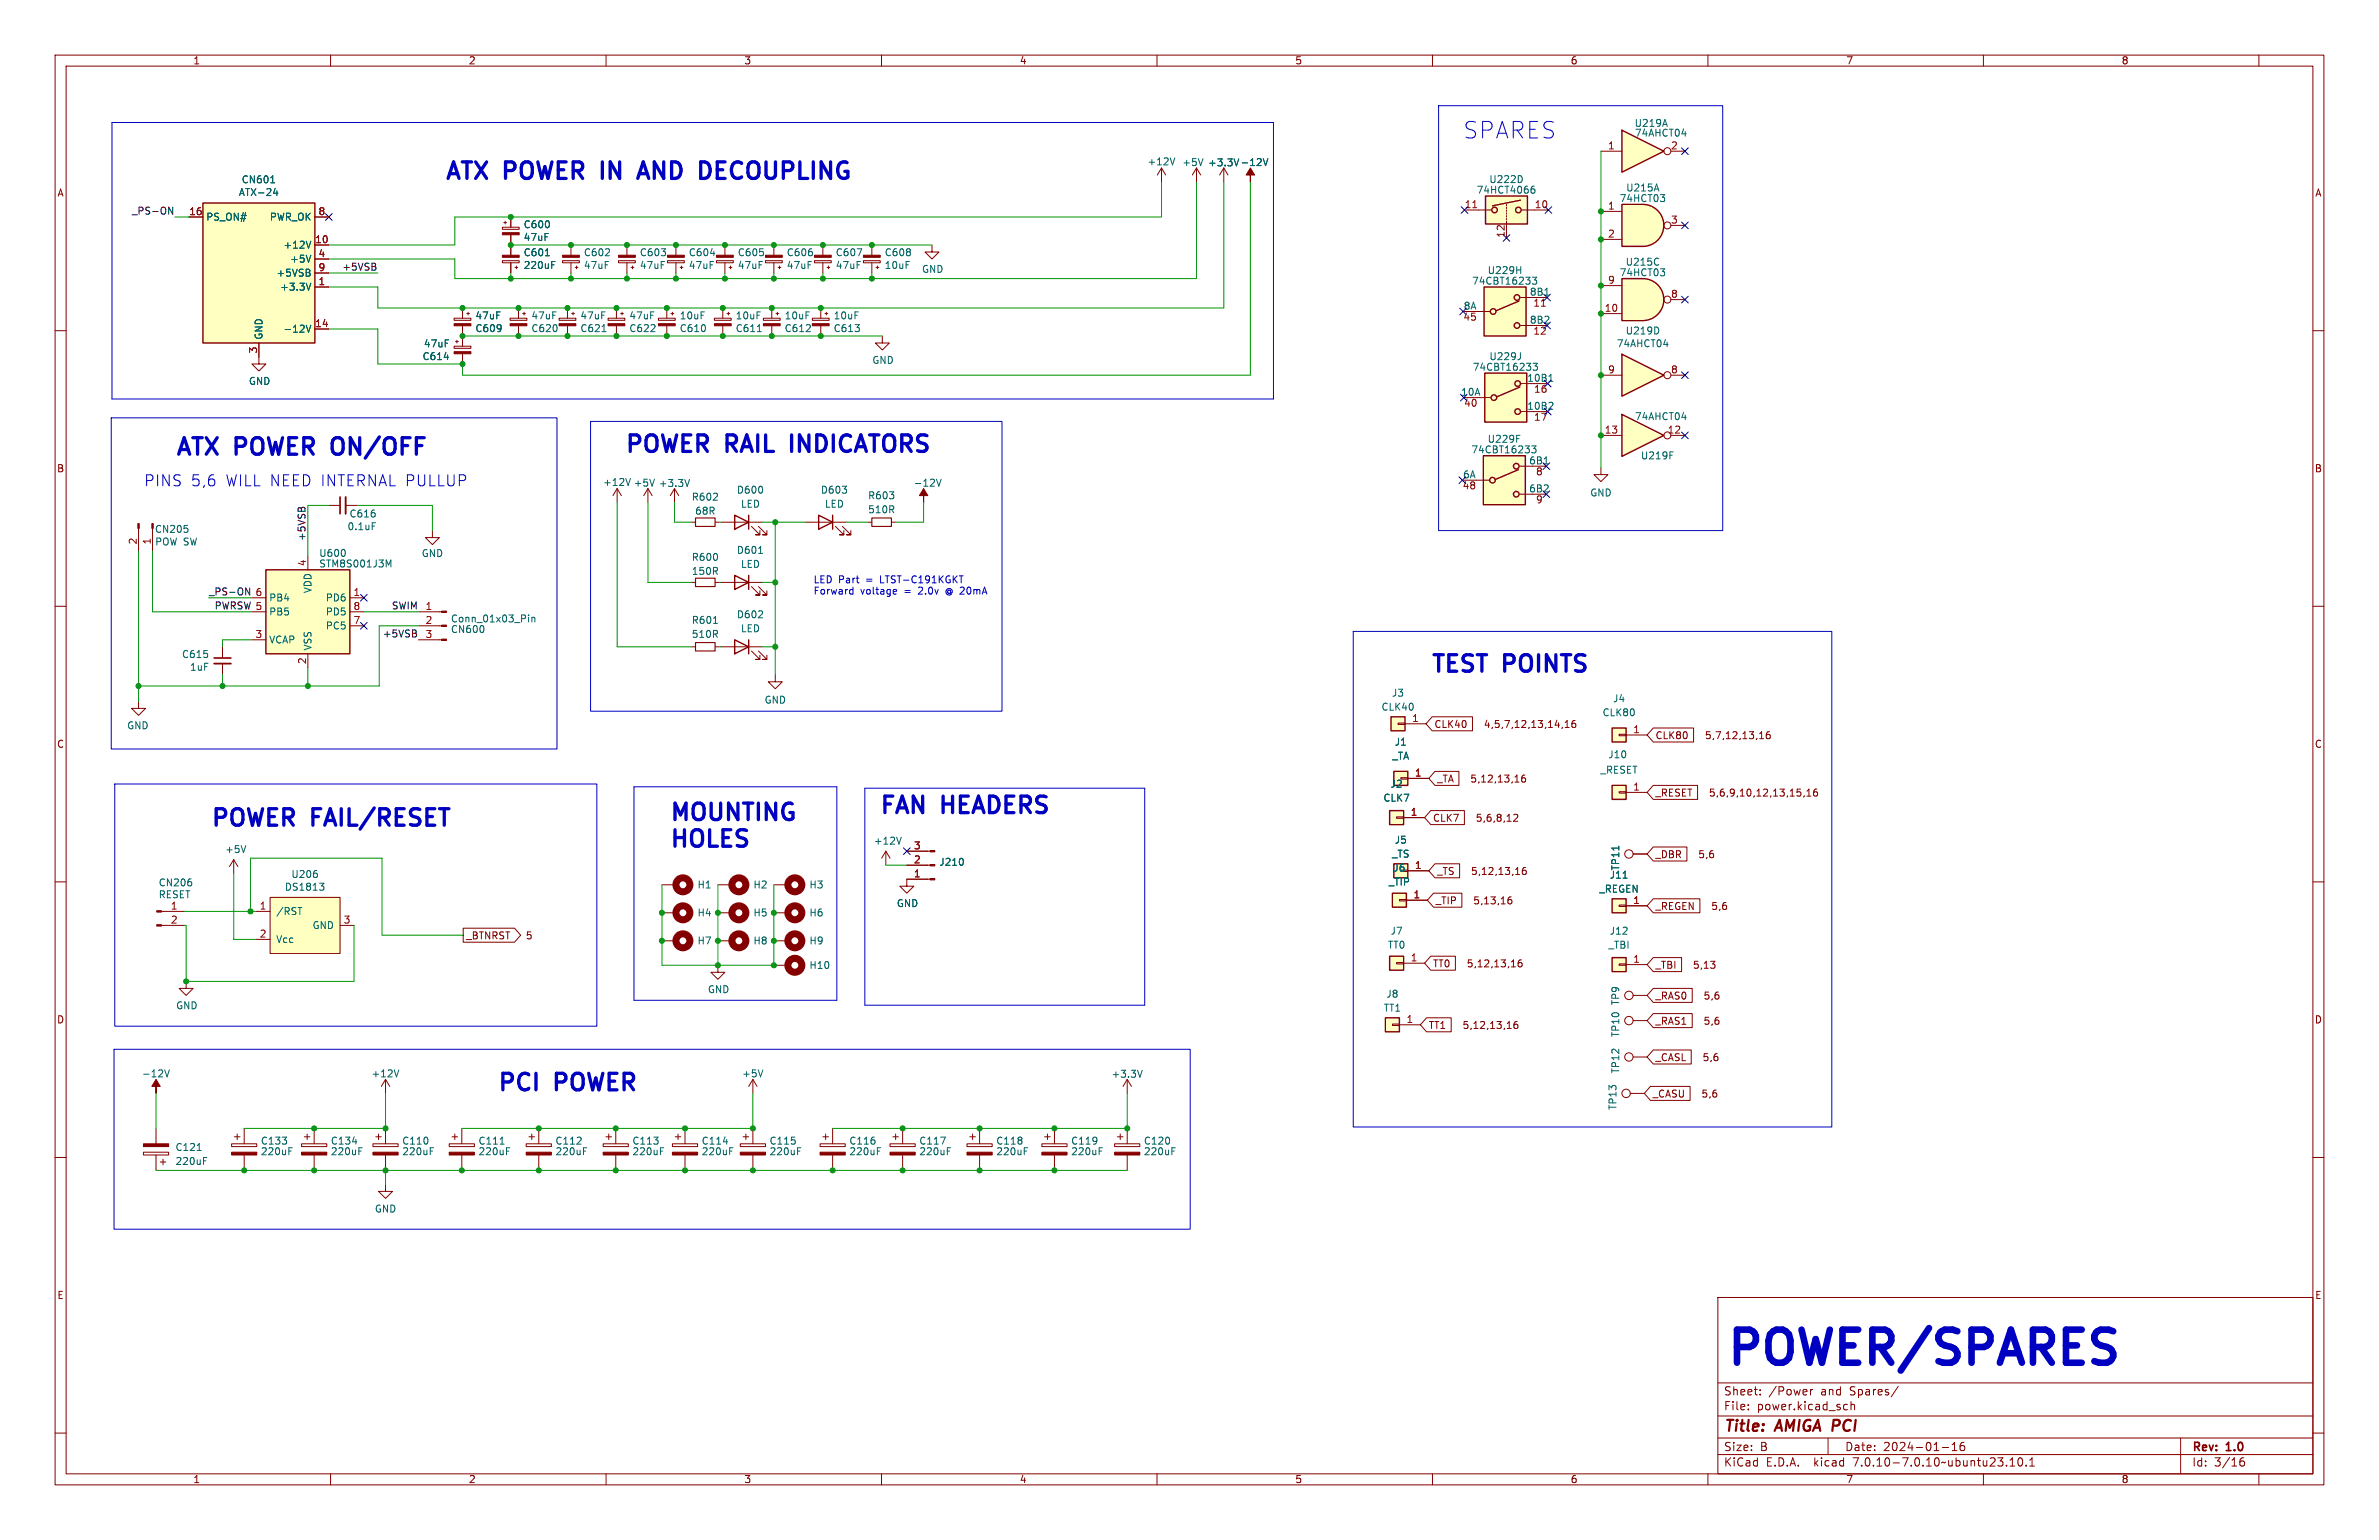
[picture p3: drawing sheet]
<svg xmlns="http://www.w3.org/2000/svg" width="432mm" height="279mm" viewBox="0 0 432 279" stroke-linecap="round" stroke-linejoin="round" font-family="sans-serif">
<defs><g id="words">
<text font-size="8.4" fill="#0000c2" x="313.1" y="248">POWER/SPARES</text>
<g font-size="4.2" fill="#0000c2">
<text x="265.4" y="25.4">SPARES</text>
<text x="80.6" y="32.8">ATX POWER</text>
<text x="110.6" y="32.8">IN</text>
<text x="118.7" y="32.8">AND</text>
<text x="130.9" y="32.8">DECOUPLING</text>
<text x="31.7" y="82.8">ATX POWER</text>
<text x="61.7" y="82.8">ON/OFF</text>
<text x="113.3" y="82.3">POWER</text>
<text x="132.1" y="82.3">RAIL</text>
<text x="145" y="82.3">INDICATORS</text>
<text x="259.6" y="122.2">TEST</text>
<text x="273.2" y="122.2">POINTS</text>
<text x="121.4" y="149.1">MOUNTING</text>
<text x="159.5" y="147.8">FAN</text>
<text x="171.3" y="147.8">HEADERS</text>
<text x="37.7" y="150.1">POWER</text>
<text x="56.5" y="150.1">FAIL/RESET</text>
<text x="121.4" y="153.9">HOLES</text>
<text x="90.2" y="198.1">PCI</text>
<text x="101.1" y="198.1">POWER</text>
</g>
<g font-size="2.8" fill="#0000c2">
<text x="26" y="88.4">PINS</text>
<text x="34.6" y="88.4">5,6</text>
<text x="40.9" y="88.4">WILL NEED INTERNAL PULLUP</text>
</g>
<g font-size="2.8" fill="#840000">
<text x="312.8" y="260.3">Title:</text>
<text x="322.5" y="260.3">AMIGA PCI</text>
</g>
<g font-size="2.1" fill="#840000">
<text x="312.8" y="256.1">File:</text>
<text x="312.8" y="253.4">Sheet:</text>
<text x="318.9" y="256.1">power.kicad_sch</text>
<text x="321" y="253.4">/Power</text>
<text x="330.5" y="253.4">and</text>
<text x="335.9" y="253.4">Spares/</text>
<text x="312.8" y="263.5">Size:</text>
<text x="319.5" y="263.5">B</text>
<text x="334.8" y="263.5">Date:</text>
<text x="341.8" y="263.5">2024-01-16</text>
<text x="397.8" y="263.7">Rev:</text>
<text x="404.2" y="263.7">1.0</text>
<text x="312.8" y="266.3">KiCad</text>
<text x="320.5" y="266.3">E.D.A.</text>
<text x="329.4" y="266.3">kicad</text>
<text x="336.6" y="266.3">7.0.10-7.0.10~ubuntu23.10.1</text>
<text x="397.8" y="266.3">Id:</text>
<text x="401.9" y="266.3">3/16</text>
</g>
<g font-size="1.8" fill="#840000">
<text x="35" y="11.9">1</text>
<text x="85" y="11.9">2</text>
<text x="135" y="11.9">3</text>
<text x="185" y="11.9">4</text>
<text x="235" y="11.9">5</text>
<text x="285" y="11.9">6</text>
<text x="335" y="11.9">7</text>
<text x="385" y="11.9">8</text>
<text x="10.3" y="35.9">A</text>
<text x="420.1" y="35.9">A</text>
<text x="10.3" y="85.9">B</text>
<text x="420.1" y="85.9">B</text>
<text x="10.3" y="135.9">C</text>
<text x="260.3" y="132.3">CLK40</text>
<text x="269.2" y="132.3">4,5,7,12,13,14,16</text>
<text x="300.4" y="134.3">CLK80</text>
<text x="309.4" y="134.3">5,7,12,13,16</text>
<text x="420.1" y="135.9">C</text>
<text x="260.8" y="142.2">_TA</text>
<text x="266.8" y="142.2">5,12,13,16</text>
<text x="260" y="149.3">CLK7</text>
<text x="267.8" y="149.3">5,6,8,12</text>
<text x="300.4" y="144.7">_RESET</text>
<text x="310.1" y="144.7">5,6,9,10,12,13,15,16</text>
<text x="300.4" y="155.9">_DBR</text>
<text x="308.2" y="155.9">5,6</text>
<text x="260.8" y="158.9">_TS</text>
<text x="266.9" y="158.9">5,12,13,16</text>
<text x="260.5" y="164.3">_TIP</text>
<text x="267.3" y="164.3">5,13,16</text>
<text x="300.4" y="165.3">_REGEN</text>
<text x="310.5" y="165.3">5,6</text>
<text x="84.6" y="170.6">_BTNRST</text>
<text x="95.3" y="170.6">5</text>
<text x="260" y="175.7">TT0</text>
<text x="266.1" y="175.7">5,12,13,16</text>
<text x="300.4" y="176">_TBI</text>
<text x="307.2" y="176">5,13</text>
<text x="10.3" y="185.9">D</text>
<text x="300.4" y="181.5">_RAS0</text>
<text x="309.1" y="181.5">5,6</text>
<text x="420.1" y="185.9">D</text>
<text x="259.2" y="186.9">TT1</text>
<text x="265.4" y="186.9">5,12,13,16</text>
<text x="300.4" y="186.1">_RAS1</text>
<text x="309.1" y="186.1">5,6</text>
<text x="300.4" y="192.7">_CASL</text>
<text x="308.9" y="192.7">5,6</text>
<text x="299.9" y="199.3">_CASU</text>
<text x="308.7" y="199.3">5,6</text>
<text x="10.3" y="235.9">E</text>
<text x="420.1" y="235.9">E</text>
<text x="35" y="269.3">1</text>
<text x="85" y="269.3">2</text>
<text x="135" y="269.3">3</text>
<text x="185" y="269.3">4</text>
<text x="235" y="269.3">5</text>
<text x="285" y="269.3">6</text>
<text x="335" y="269.3">7</text>
<text x="385" y="269.3">8</text>
</g>
<g font-size="1.8" fill="#006464">
<text x="296.6" y="23.2">U219A</text>
<text x="296.6" y="25">74AHCT04</text>
<text x="43.3" y="35.8">ATX-24</text>
<text x="43.8" y="33.5">CN601</text>
<text x="208.2" y="30.2">+12V</text>
<text x="214.5" y="30.3">+5V</text>
<text x="219.2" y="30.4">+3.3V -12V</text>
<text x="267.9" y="35.3">74HCT4066</text>
<text x="270.2" y="33.4">U222D</text>
<text x="295.1" y="34.9">U215A</text>
<text x="37.3" y="40.2">PS_ON#</text>
<text x="48.9" y="40.2">PWR_OK</text>
<text x="95" y="41.6">C600</text>
<text x="293.9" y="36.9">74HCT03</text>
<text x="51.4" y="45.3">+12V</text>
<text x="52.6" y="47.9">+5V</text>
<text x="95" y="46.7">C601</text>
<text x="95" y="43.9">47uF</text>
<text x="105.9" y="46.7">C602</text>
<text x="116" y="46.7">C603</text>
<text x="124.9" y="46.7">C604</text>
<text x="133.8" y="46.7">C605</text>
<text x="142.7" y="46.7">C606</text>
<text x="151.6" y="46.7">C607</text>
<text x="160.5" y="46.7">C608</text>
<text x="50.1" y="50.4">+5VSB</text>
<text x="50.8" y="52.9">+3.3V</text>
<text x="95" y="49">220uF</text>
<text x="105.9" y="49">47uF</text>
<text x="116" y="49">47uF</text>
<text x="124.9" y="49">47uF</text>
<text x="133.8" y="49">47uF</text>
<text x="142.7" y="49">47uF</text>
<text x="151.6" y="49">47uF</text>
<text x="160.5" y="49">10uF</text>
<text x="167.3" y="49.7">GND</text>
<text x="267.1" y="51.8">74CBT16233</text>
<text x="269.9" y="49.9">U229H</text>
<text x="277.6" y="53.7">8B1</text>
<text x="293.9" y="50.3">74HCT03</text>
<text x="295" y="48.4">U215C</text>
<text x="86.2" y="58.1">47uF</text>
<text x="96.4" y="58.1">47uF</text>
<text x="105.2" y="58.1">47uF</text>
<text x="114.1" y="58.1">47uF</text>
<text x="123.3" y="58.1">10uF</text>
<text x="133.4" y="58.1">10uF</text>
<text x="142.3" y="58.1">10uF</text>
<text x="151.2" y="58.1">10uF</text>
<text x="265.6" y="56.3">8A</text>
<text x="277.6" y="58.8">8B2</text>
<text x="47.9" y="61.7" transform="rotate(-90 47.9 61.7)">GND</text>
<text x="51.4" y="60.6">-12V</text>
<text x="76.6" y="65.5">C614</text>
<text x="76.8" y="63.2">47uF</text>
<text x="86.2" y="60.5">C609</text>
<text x="96.4" y="60.5">C620</text>
<text x="105.2" y="60.5">C621</text>
<text x="114.1" y="60.5">C622</text>
<text x="123.3" y="60.5">C610</text>
<text x="133.4" y="60.5">C611</text>
<text x="142.3" y="60.5">C612</text>
<text x="151.2" y="60.5">C613</text>
<text x="270.2" y="65.5">U229J</text>
<text x="293.3" y="63.2">74AHCT04</text>
<text x="295" y="60.9">U219D</text>
<text x="45.1" y="70">GND</text>
<text x="158.2" y="66.2">GND</text>
<text x="265.1" y="71.9">10A</text>
<text x="267.2" y="67.5">74CBT16233</text>
<text x="277.1" y="69.3">10B1</text>
<text x="277.1" y="74.4">10B2</text>
<text x="296.6" y="76.4">74AHCT04</text>
<text x="267" y="82.5">74CBT16233</text>
<text x="269.9" y="80.5">U229F</text>
<text x="297.7" y="83.5">U219F</text>
<text x="109.4" y="88.4">+12V</text>
<text x="114.9" y="88.5">+5V</text>
<text x="119.5" y="88.5">+3.3V</text>
<text x="133.7" y="89.8">D600</text>
<text x="148.9" y="89.8">D603</text>
<text x="165.8" y="88.5">-12V</text>
<text x="265.5" y="86.9">6A</text>
<text x="277.5" y="84.3">6B1</text>
<text x="277.5" y="89.4">6B2</text>
<text x="63.3" y="94.1">C616</text>
<text x="125.5" y="91">R602</text>
<text x="126.1" y="93.6">68R</text>
<text x="134.4" y="92.3">LED</text>
<text x="149.6" y="92.3">LED</text>
<text x="157.5" y="90.8">R603</text>
<text x="157.5" y="93.3">510R</text>
<text x="288.5" y="90.3">GND</text>
<text x="28" y="96.9">CN205</text>
<text x="28.1" y="99.2">POW SW</text>
<text x="57.8" y="101.2">U600</text>
<text x="63" y="96.4">0.1uF</text>
<text x="76.4" y="101.3">GND</text>
<text x="125.5" y="102">R600</text>
<text x="133.7" y="100.7">D601</text>
<text x="56.7" y="107.7" transform="rotate(-90 56.7 107.7)">VDD</text>
<text x="57.8" y="103.2">STM8S001J3M</text>
<text x="125.5" y="104.5">150R</text>
<text x="134.4" y="103.2">LED</text>
<text x="48.8" y="111.9">PB5</text>
<text x="48.8" y="109.3">PB4</text>
<text x="59" y="109.3">PD6</text>
<text x="59" y="111.9">PD5</text>
<text x="81.7" y="113.1">Conn_01x03_Pin</text>
<text x="125.5" y="113.4">R601</text>
<text x="133.7" y="112.4">D602</text>
<text x="32.9" y="119.6">C615</text>
<text x="48.8" y="116.9">VCAP</text>
<text x="56.7" y="118.1" transform="rotate(-90 56.7 118.1)">VSS</text>
<text x="59" y="114.4">PC5</text>
<text x="81.7" y="115">CN600</text>
<text x="125.5" y="115.9">510R</text>
<text x="134.4" y="114.9">LED</text>
<text x="34.4" y="121.9">1uF</text>
<text x="138.7" y="127.9">GND</text>
<text x="250.7" y="129.1">CLK40</text>
<text x="252.6" y="126.6">J3</text>
<text x="290.8" y="130.1">CLK80</text>
<text x="292.7" y="127.6">J4</text>
<text x="23" y="132.5">GND</text>
<text x="253.1" y="135.5">J1</text>
<text x="291.8" y="137.8">J10</text>
<text x="252.3" y="143.1">J2</text>
<text x="252.6" y="138">_TA</text>
<text x="290.4" y="140.6">_RESET</text>
<text x="251" y="145.6">CLK7</text>
<text x="40.8" y="155">+5V</text>
<text x="158.5" y="153.4">+12V</text>
<text x="252.6" y="155.8">_TS</text>
<text x="253.1" y="153.3">J5</text>
<text x="28.7" y="161">CN206</text>
<text x="51.6" y="161.8">DS1813</text>
<text x="52.8" y="159.5">U206</text>
<text x="126.5" y="161.4">H1</text>
<text x="136.7" y="161.4">H2</text>
<text x="146.8" y="161.4">H3</text>
<text x="170.4" y="157.3">J210</text>
<text x="252" y="160.9">_TIP</text>
<text x="252.8" y="158.3">J6</text>
<text x="292.1" y="159.6">J11</text>
<text x="294.1" y="158" transform="rotate(-90 294.1 158)">TP11</text>
<text x="28.7" y="163.2">RESET</text>
<text x="50" y="166.2">/RST</text>
<text x="126.5" y="166.5">H4</text>
<text x="136.7" y="166.5">H5</text>
<text x="146.8" y="166.5">H6</text>
<text x="162.7" y="164.8">GND</text>
<text x="290.2" y="162.2">_REGEN</text>
<text x="50" y="171.3">Vcc</text>
<text x="56.6" y="168.8">GND</text>
<text x="126.5" y="171.6">H7</text>
<text x="136.7" y="171.6">H8</text>
<text x="146.8" y="171.6">H9</text>
<text x="251.8" y="172.3">TT0</text>
<text x="252.3" y="169.8">J7</text>
<text x="291.9" y="172.3">_TBI</text>
<text x="292.1" y="169.8">J12</text>
<text x="146.8" y="176">H10</text>
<text x="31.9" y="183.3">GND</text>
<text x="128.4" y="180.4">GND</text>
<text x="251.1" y="183.7">TT1</text>
<text x="251.5" y="181.2">J8</text>
<text x="294.1" y="182.5" transform="rotate(-90 294.1 182.5)">TP9</text>
<text x="294.1" y="188.3" transform="rotate(-90 294.1 188.3)">TP10</text>
<text x="25.7" y="195.7">-12V</text>
<text x="67.3" y="195.7">+12V</text>
<text x="134.6" y="195.7">+5V</text>
<text x="201.7" y="195.7">+3.3V</text>
<text x="294.1" y="194.9" transform="rotate(-90 294.1 194.9)">TP12</text>
<text x="293.6" y="201.5" transform="rotate(-90 293.6 201.5)">TP13</text>
<text x="31.8" y="209">C121</text>
<text x="47.3" y="207.9">C133</text>
<text x="47.3" y="209.8">220uF</text>
<text x="60" y="207.9">C134</text>
<text x="60" y="209.8">220uF</text>
<text x="72.9" y="207.9">C110</text>
<text x="72.9" y="209.8">220uF</text>
<text x="86.8" y="207.9">C111</text>
<text x="86.8" y="209.8">220uF</text>
<text x="100.7" y="207.9">C112</text>
<text x="100.7" y="209.8">220uF</text>
<text x="114.7" y="207.9">C113</text>
<text x="114.7" y="209.8">220uF</text>
<text x="127.3" y="207.9">C114</text>
<text x="127.3" y="209.8">220uF</text>
<text x="139.6" y="207.9">C115</text>
<text x="139.6" y="209.8">220uF</text>
<text x="154.1" y="207.9">C116</text>
<text x="154.1" y="209.8">220uF</text>
<text x="166.8" y="207.9">C117</text>
<text x="166.8" y="209.8">220uF</text>
<text x="180.7" y="207.9">C118</text>
<text x="180.7" y="209.8">220uF</text>
<text x="194.3" y="207.9">C119</text>
<text x="194.3" y="209.8">220uF</text>
<text x="207.5" y="207.9">C120</text>
<text x="207.5" y="209.8">220uF</text>
<text x="31.8" y="211.6">220uF</text>
<text x="67.9" y="220.2">GND</text>
</g>
<g font-size="1.8" fill="#a90000">
<text x="291.8" y="27.2">1</text>
<text x="303.2" y="27.2">2</text>
<text x="34.2" y="39.1">16</text>
<text x="57.7" y="39.1">8</text>
<text x="265.8" y="37.8">11</text>
<text x="278.5" y="37.8">10</text>
<text x="291.8" y="38.1">1</text>
<text x="303.2" y="40.6">3</text>
<text x="57.1" y="44.2">10</text>
<text x="57.7" y="46.7">4</text>
<text x="273.2" y="43.2" transform="rotate(-90 273.2 43.2)">12</text>
<text x="291.8" y="43.2">2</text>
<text x="57.7" y="51.8">1</text>
<text x="57.7" y="49.3">9</text>
<text x="291.8" y="51.6">9</text>
<text x="57.1" y="59.4">14</text>
<text x="265.5" y="58.5">45</text>
<text x="278.2" y="56">11</text>
<text x="291.2" y="56.6">10</text>
<text x="303.2" y="54.1">8</text>
<text x="46.7" y="64.2" transform="rotate(-90 46.7 64.2)">3</text>
<text x="278.2" y="61">12</text>
<text x="278.3" y="71.6">16</text>
<text x="291.8" y="67.8">9</text>
<text x="303.2" y="67.8">8</text>
<text x="265.6" y="74.1">40</text>
<text x="278.3" y="76.7">17</text>
<text x="291.2" y="78.7">13</text>
<text x="302.6" y="78.7">12</text>
<text x="265.4" y="89.1">48</text>
<text x="278.7" y="86.6">8</text>
<text x="278.7" y="91.6">9</text>
<text x="24.9" y="98.9" transform="rotate(-90 24.9 98.9)">2</text>
<text x="27.4" y="98.9" transform="rotate(-90 27.4 98.9)">1</text>
<text x="55.6" y="102.8" transform="rotate(-90 55.6 102.8)">4</text>
<text x="46.3" y="108.2">6</text>
<text x="64.1" y="108.2">1</text>
<text x="64.1" y="113.3">7</text>
<text x="64.1" y="110.7">8</text>
<text x="77.1" y="110.7">1</text>
<text x="77.1" y="113.3">2</text>
<text x="46.3" y="115.8">3</text>
<text x="77.1" y="115.8">3</text>
<text x="55.6" y="120.6" transform="rotate(-90 55.6 120.6)">2</text>
<text x="256.2" y="131.1">1</text>
<text x="296.3" y="133.1">1</text>
<text x="256.7" y="141">1</text>
<text x="296.3" y="143.5">1</text>
<text x="256" y="148.1">1</text>
<text x="165.8" y="154.2">3</text>
<text x="165.8" y="159.3">1</text>
<text x="165.8" y="156.7">2</text>
<text x="256.7" y="157.7">1</text>
<text x="30.9" y="165.1">1</text>
<text x="30.9" y="167.6">2</text>
<text x="47" y="165.1">1</text>
<text x="62.3" y="167.6">3</text>
<text x="256.5" y="163.1">1</text>
<text x="296.3" y="164.1">1</text>
<text x="47" y="170.2">2</text>
<text x="256" y="174.5">1</text>
<text x="296.3" y="174.8">1</text>
<text x="255.2" y="185.7">1</text>
</g>
<g font-size="1.8" fill="#0f0f0f">
<text x="23.9" y="39">_PS-ON</text>
<text x="62" y="49.2">+5VSB</text>
<text x="55.5" y="98.2" transform="rotate(-90 55.5 98.2)">+5VSB</text>
<text x="37.8" y="108.1">_PS-ON</text>
<text x="38.9" y="110.6">PWRSW 5</text>
<text x="71" y="110.6">SWIM</text>
<text x="69.4" y="115.7">+5VSB</text>
</g>
<g font-size="1.8" fill="#0000c2">
<text x="147.6" y="105.9">LED Part</text>
<text x="147.6" y="108">Forward</text>
<text x="156.2" y="108">voltage</text>
<text x="157.3" y="105.9">=</text>
<text x="160" y="105.9">LTST-C191KGKT</text>
<text x="164.2" y="108">=</text>
<text x="167" y="108">2.0v</text>
<text x="172.2" y="108">@ 20mA</text>
</g>
</g></defs>
<g fill="none" stroke="#840000" stroke-width=".18">
<path d="M10 10h411.8v259.4h-411.8zM12 12h407.8v255.4h-407.8zM60 10v2M110 10v2M160 10v2M210 10v2M260 10v2M310 10v2M360 10v2M410 10v2M10 60h2M147.8 47.3h3.1v.4h-3.1z"/>
<path d="M149.4 44.5v1.8M149.4 47.7v1.8M150.1 48.5h.5M150.4 48.3v.5M419.8 60h2M160.1 61v1.2h1.3l-1.3 1.3-1.2-1.3h1.2M112 88.6l-.7 1.3M112 88.6v2.6M112 88.6l.8 1.3M117.6 88.6l-.8 1.3M117.6 88.6v2.6M117.6 88.6l.8 1.3"/>
<path d="M122.4 88.6l-.7 1.3M122.4 88.6v2.6M122.4 88.6l.8 1.3M125.5 94.7h.7M129.8 94.7h.8M10 110h2M125.5 105.7h.7M125.5 117.3h.7M129.8 105.7h.8M129.8 117.3h.8M130.8 105.7h7.6M130.8 117.3h7.6"/>
<path d="M136.4 106.4l1.5 1.6h-.7h.7v-.8M136.4 118.1l1.5 1.5h-.7h.7v-.7M137.7 106.4l1.5 1.6h-.8h.8v-.8M137.7 118.1l1.5 1.5h-.8h.8v-.7M419.8 110h2M140.7 122.4v1.3h1.3l-1.3 1.3-1.3-1.3h1.3M10 160h2M254.3 157.9h1.2v.2h-1.2zM255.5 158h3.8M419.8 160h2M29.3 165.4h4.2M29.3 167.9h4.2"/>
<path d="M33.8 178.1v1.2h1.3l-1.3 1.3-1.3-1.3h1.3M46.5 165.4h2.5M46.5 170.4h2.5M49 162.8h12.7v10.2h-12.7zM61.7 167.9h2.6M120.1 160.5h2.6M120.1 165.6h2.6M130.3 175.1v1.3h1.3l-1.3 1.3-1.3-1.3h1.3M130.3 160.5h2.5M130.3 165.6h2.5M140.5 165.6h2.5M70 195.8l-.8 1.3"/>
<path d="M70 195.8v2.6M70 195.8l.7 1.3M10 210h2M26 209h4.6v.6h-4.6zM28.3 204.7v2.8M28.3 209.6v2.7M29.1 210.8h1M29.6 210.3v1M42 207.5h4.6v.5h-4.6zM42.5 206.2h1.1M43.1 205.7v1.1M44.3 204.7v2.8"/>
<path d="M44.3 209.6v2.7M54.7 207.5h4.6v.5h-4.6zM55.2 206.2h1.1M55.8 205.7v1.1M57 204.7v2.8M57 209.6v2.7M67.7 207.5h4.6v.5h-4.6zM68.2 206.2h1M68.7 205.7v1.1M70 204.7v2.8M70 209.6v2.7M81.5 207.5h4.6v.5h-4.6z"/>
<path d="M82 206.2h1.1M82.5 205.7v1.1M83.8 204.7v2.8M83.8 209.6v2.7M95.5 207.5h4.6v.5h-4.6zM96 206.2h1M96.5 205.7v1.1M97.8 204.7v2.8M97.8 209.6v2.7M419.8 210h2M311.8 235.4h108v32h-108zM10 260h2"/>
<path d="M311.8 256.9h108M311.8 250.9h108M317.3 255.6v.2M317.3 254.9v.1M319.5 252.9v.2M319.5 252.2v.1M328.6 252.1v1M329 252.1l-.2 .1-.2 .2M334.9 254.8l.4 .1M335.3 255.7l-.4 .1M336 254.9l.2-.1 .3 .1 .1 .9M336 254.3v1.5"/>
<path d="M344.5 251.5l-1.2 1.9M419.8 260h2M60 267.4v2M110 267.4v2M160 267.4v2M210 267.4v2M260 267.4v2M310 267.4v2M311.8 263.9h108M311.8 260.9h108M331.8 260.9v3M352.5 262.6h1.2"/>
<path d="M354.3 263.2h.9M354.3 262.1l.5-.4v1.5M356.5 261.7a.59 .59 0 0 0-.7 .6v.6l.1 .2 .4 .1 .2-.2 .1-.5-.1-.2h-.5l-.2 .2M360 267.4v2M364.2 265.8v.2M364.8 266h.9M364.8 264.9l.5-.4v1.5M366.5 264.6l.1-.1a.8 .8 0 0 1 .5 .7 .8 .8 0 0 1-.5 .8 1 1 0 0 1-.1-1.4zM367.8 265.8v.2M368.4 266h.9M368.4 264.9l.4-.4v1.5M395.8 260.9v6.5"/>
<path d="M406.5 265.3l.3-.2h.5l.1 .2v.4l-.3 .3h-.3l-.3-.3M407.3 264.5a.6 .6 0 0 0-.8 .6M410 267.4v2"/>
</g>
<path d="M126.2 94h3.6v1.5h-3.6zM126.2 104.9h3.6v1.5h-3.6zM126.2 116.6h3.6v1.5h-3.6z" fill="none" stroke="#840000" stroke-width=".2"/>
<g fill="#840000" stroke="#840000" stroke-width=".18">
<path d="M81.5 209h4.6v.6h-4.6z"/>
<path d="M28.4 167.8h.9v.2h-.9z"/>
<path d="M28.4 165.2h.9v.3h-.9z"/>
<path d="M95.5 209h4.6v.6h-4.6z"/>
<path d="M42 209h4.6v.6h-4.6z"/>
<path d="M54.7 209h4.6v.6h-4.6z"/>
<path d="M26 207.5h4.6v.5h-4.6z"/>
<path d="M28.3 195.8l.8 1.3h-.8v1.3v-1.3h-.7z"/>
<path d="M67.7 209h4.6v.6h-4.6z"/>
<path d="M147.8 46.3h3.1v.4h-3.1z"/>
</g>
<g fill="none" stroke="#006464" stroke-width=".18">
<path d="M155.6 45.1h.8l-.5 1.3M114.4 86.8l-.4 1.3M118.8 86.9l-.4 1.3M125.1 87l-.4 1.3M129.5 113.1h.7M137.7 100.4h.7M57.5 158.5v.6M34.7 160.1v.5M54.1 164.7h.7M58 160.2h.8l-.4 .5M58.5 160.7l.3 .3v.3l-.3 .2M29.9 194.1l.4 1.3 .4-1.3"/>
<path d="M72.4 194.1l-.4 1.3M35.8 208.7h.7M36.9 210.6h.5M36.9 210h.6M52.4 208.8h.5M52.4 208.2h.6M64 207.2h.8M65.1 208.8h.5M65.1 208.2h.6M78.1 208.8h.4M78.1 208.2h.6M90.8 207.6h.7"/>
<path d="M91.9 208.8h.5M91.9 208.2h.6M105.9 208.8h.4M105.9 208.2h.6"/>
</g>
<g fill="#ffffc2" stroke="#ffffc2" stroke-width=".18">
<path d="M49 162.8h12.7v10.2h-12.7z"/>
<path d="M253 156.7h2.5v2.6h-2.5z"/>
</g>
<g fill="none" stroke="#840000" stroke-width="1.3">
<circle cx="124" cy="160.5" r="1.27"/>
<circle cx="124" cy="165.6" r="1.27"/>
<circle cx="134.1" cy="160.5" r="1.27"/>
<circle cx="134.1" cy="165.6" r="1.27"/>
<circle cx="144.3" cy="165.6" r="1.27"/>
</g>
<path d="M133.3 104.4l2.6 1.3-2.6 1.2zM133.3 116.1l2.6 1.2-2.6 1.3zM135.9 104.4v2.5M135.9 116.1v2.5M253 156.7h2.5v2.6h-2.5z" fill="none" stroke="#840000" stroke-width=".25"/>
<path d="M294.4 23.6l7.6 3.8-7.6 3.8z" fill="#ffffc2"/>
<path d="M294.4 23.6l7.6 3.8-7.6 3.8z" fill="none" stroke="#840000" stroke-width=".25"/>
<g fill="none" stroke="#840000" stroke-width=".18">
<path d="M290.6 27.4h3.8M303.3 27.4h2.5"/>
<circle cx="302.6" cy="27.4" r=".63"/>
</g>
<path d="M302.2 21.7l.4 1.2M305.3 24.3h.8" fill="none" stroke="#006464" stroke-width=".18"/>
<path d="M298.2 37.1a3.8 3.8 0 0 1 3.8 3.8 3.8 3.8 0 0 1-3.8 3.8z" fill="#ffffc2" stroke="#ffffc2" stroke-width=".18"/>
<path d="M294.4 37.1h3.8v7.6h-3.8z" fill="#ffffc2"/>
<g fill="none" stroke="#840000" stroke-width=".25">
<path d="M269.6 35.6h7.6v5h-7.6zM276 36.3l-5.1 1M294.4 37.1h3.8a3.8 3.8 0 0 1 3.8 3.8 3.8 3.8 0 0 1-3.8 3.8h-3.8z"/>
<circle cx="271.3" cy="38.1" r=".51"/>
<circle cx="275.6" cy="38.1" r=".51"/>
</g>
<g fill="none" stroke="#840000" stroke-width=".18">
<path d="M265.8 38.1h4.8M273.4 37.1v.2M273.4 37.6v.2M273.4 38.1v.3M273.4 38.6v.3M273.4 39.1v.3M273.4 39.6v.3M276.2 38.1h4.9M290.6 38.4h3.8M273.4 40.1v3.1M290.6 43.4h3.8M303.3 40.9h2.5"/>
<circle cx="302.6" cy="40.9" r=".63"/>
</g>
<path d="M276.2 32.2v.6M278 34.3h.4l.2 .2-.1 .5h-.5M278.5 33.8h-.4l-.2 .3M300.7 33.4l.4 1.3M301.4 35.3h.7l-.4 .5M301.9 35.8l.2 .2v.3l-.2 .3" fill="none" stroke="#006464" stroke-width=".18"/>
<path d="M269.6 35.6h7.6v5h-7.6z" fill="#ffffc2" stroke="#ffffc2" stroke-width=".18"/>
<path d="M267.3 37.7h.7" fill="none" stroke="#a90000" stroke-width=".18"/>
<path d="M294.4 75.2l7.6 3.8-7.6 3.8z" fill="#ffffc2"/>
<path d="M294.4 75.2l7.6 3.8-7.6 3.8z" fill="none" stroke="#840000" stroke-width=".25"/>
<g fill="none" stroke="#840000" stroke-width=".18">
<path d="M290.6 79h3.8M303.3 79h2.5"/>
<circle cx="302.6" cy="79" r=".63"/>
</g>
<path d="M305.3 75.7h.8M303.1 82h.6" fill="none" stroke="#006464" stroke-width=".18"/>
<path d="M298.2 50.5a3.8 3.8 0 0 1 3.8 3.9 3.8 3.8 0 0 1-3.8 3.8z" fill="#ffffc2" stroke="#ffffc2" stroke-width=".18"/>
<path d="M294.4 50.5h3.8v7.7h-3.8z" fill="#ffffc2"/>
<g fill="none" stroke="#840000" stroke-width=".25">
<path d="M294.4 50.5h3.8a3.8 3.8 0 0 1 3.8 3.9 3.8 3.8 0 0 1-3.8 3.8h-3.8zM269.5 67.7h7.6v8.9h-7.6zM275.8 70.2l-4.1 1.8M269.2 82.7h7.7v8.9h-7.7zM275.6 85.2l-4.2 1.8"/>
<circle cx="271.1" cy="72.1" r=".51"/>
<circle cx="275.5" cy="74.7" r=".51"/>
<circle cx="275.5" cy="69.6" r=".51"/>
<circle cx="270.9" cy="87.1" r=".51"/>
<circle cx="275.2" cy="89.7" r=".51"/>
<circle cx="275.2" cy="84.6" r=".51"/>
</g>
<g fill="none" stroke="#840000" stroke-width=".18">
<path d="M290.6 56.9h3.8M290.6 51.8h3.8M303.3 54.4h2.5M268.2 72.1h2.3M276.1 74.7h2.3M276.1 69.6h2.3M268 87.1h2.3M275.8 89.7h2.3M275.8 84.6h2.3M290.6 84.8v1.3h1.2l-1.2 1.3-1.3-1.3h1.3"/>
<circle cx="302.6" cy="54.4" r=".63"/>
</g>
<path d="M301 46.9l.1 .1M301.1 48l-.1 .1M301.4 48.8h.7l-.4 .5M301.9 49.3l.2 .2v.3l-.2 .2M275.3 79h.6M276 64v.9l-.2 .3M278.3 65.9h.7l-.4 .5 .4 .1v.6l-.2 .1-.5-.1M281.1 69.2h.8M281.7 73l.2 .2-.1 .3-.7 .8h.8M278 80.9h.8l-.4 .5 .3 .1v.5l-.1 .2-.6-.2M280.3 84.2h.7" fill="none" stroke="#006464" stroke-width=".18"/>
<g fill="#ffffc2" stroke="#ffffc2" stroke-width=".18">
<path d="M269.2 82.7h7.7v8.9h-7.7z"/>
<path d="M269.5 67.7h7.6v8.9h-7.6z"/>
</g>
<path d="M294.4 64.3l7.6 3.8-7.6 3.8z" fill="#ffffc2"/>
<g fill="none" stroke="#840000" stroke-width=".25">
<path d="M36.8 36.8h20.3v25.4h-20.3zM269.4 52.1h7.6v8.9h-7.6zM275.7 54.6l-4.2 1.8M294.4 64.3l7.6 3.8-7.6 3.8zM133.3 93.5l2.6 1.2-2.6 1.3zM135.9 93.5v2.5M148.6 93.5l2.5 1.2-2.5 1.3zM151.1 93.5v2.5M48.3 103.4h15.2v15.2h-15.2zM252.5 130h2.5v2.6h-2.5zM253 140h2.5v2.5h-2.5zM292.6 132.1h2.5v2.5h-2.5z"/>
<path d="M252.2 147.1h2.6v2.5h-2.6zM292.6 142.5h2.5v2.5h-2.5zM252.2 173.5h2.6v2.5h-2.6zM252.7 162.1h2.6v2.5h-2.6zM292.6 173.7h2.5v2.6h-2.5zM292.6 163.1h2.5v2.5h-2.5zM251.5 184.7h2.5v2.5h-2.5z"/>
<circle cx="271" cy="56.5" r=".51"/>
<circle cx="275.3" cy="54" r=".51"/>
<circle cx="275.3" cy="59.1" r=".51"/>
</g>
<g fill="none" stroke="#840000" stroke-width=".18">
<path d="M34.3 39.4h2.5M57.1 39.4h2.6M92.7 39.4v1.8M210.8 30.5l-.7 1.3M210.8 30.5v2.5M210.8 30.5l.8 1.3M217.2 30.5l-.8 1.3M217.2 30.5v2.5M217.2 30.5l.7 1.3M222.1 30.5l-.7 1.3M222.1 30.5v2.5M222.1 30.5l.8 1.3"/>
<path d="M57.1 52.1h2.6M57.1 44.5h2.6M57.1 59.7h2.6M57.1 47h2.6M57.1 49.5h2.6M82.4 57.7h3.1v.4h-3.1zM83.9 55.9v1.8M83.9 59.1v3.7M84.7 56.9h.5M85 56.6v.6M91.2 47.3h3v.4h-3zM91.2 41.2h3v.4h-3z"/>
<path d="M91.4 40.4h.5M91.7 40.1v.5M92.6 57.7h3v.4h-3zM92.7 42.6v3.7M92.7 47.7v1.8M93.5 48.5h.5M93.7 48.3v.5M94.1 55.9v1.8M94.1 59.1v1.9M94.9 56.9h.5M95.1 56.6v.6M101.5 57.7h3v.4h-3z"/>
<path d="M102.1 47.3h3.1v.4h-3.1zM103 55.9v1.8M103 59.1v1.9M103.6 44.5v1.8M103.6 47.7v1.8M103.8 56.9h.5M104 56.6v.6M104.4 48.5h.5M104.6 48.3v.5M110.4 57.7h3v.4h-3zM111.9 55.9v1.8M111.9 59.1v1.9"/>
<path d="M112.3 47.3h3v.4h-3zM112.6 56.9h.6M112.9 56.6v.6M113.8 44.5v1.8M113.8 47.7v1.8M114.6 48.5h.5M114.8 48.3v.5M119.5 57.7h3.1v.4h-3.1zM121 55.9v1.8M121 59.1v1.9M121.2 47.3h3v.4h-3zM121.8 56.9h.5"/>
<path d="M122 56.6v.6M122.7 44.5v1.8M122.7 47.7v1.8M123.4 48.5h.6M123.7 48.3v.5M129.7 57.7h3v.4h-3zM130 47.3h3.1v.4h-3.1zM131.2 55.9v1.8M131.2 59.1v1.9M131.6 44.5v1.8M131.6 47.7v1.8M132 56.9h.5"/>
<path d="M132.2 56.6v.6M132.3 48.5h.5M132.6 48.3v.5M138.6 57.7h3v.4h-3zM138.9 47.3h3.1v.4h-3.1zM140.1 55.9v1.8M140.1 59.1v1.9M140.5 44.5v1.8M140.5 47.7v1.8M140.8 56.9h.6M141.1 56.6v.6M141.2 48.5h.5"/>
<path d="M141.5 48.3v.5M147.4 57.7h3.1v.4h-3.1zM149 55.9v1.8M149 59.1v1.9M149.7 56.9h.5M150 56.6v.6M156.7 47.3h3.1v.4h-3.1zM158.2 44.5v1.8M158.2 47.7v1.8M159 48.5h.5M159.3 48.3v.5M169.2 44.5v1.2h1.2l-1.2 1.3-1.3-1.3h1.3"/>
<path d="M268.1 56.5h2.3M276 59.1h2.3M276 54h2.3M47 62.2v3.8h1.3l-1.3 1.3-1.3-1.3h1.3M82.4 62.8h3.1v.4h-3.1zM82.7 62h.5M82.9 61.7v.5M83.9 64.2v1.8M290.6 68.1h3.8M303.3 68.1h2.5M25.1 95.9v4.2M27.7 96.3v3.8"/>
<path d="M59.7 91.7h2M62.7 91.7h2.1M78.5 96.3v1.2h1.3l-1.3 1.3-1.3-1.3h1.3M130.8 94.7h7.6M136.4 95.5l1.5 1.5h-.7h.7v-.7M137.7 95.5l1.5 1.5h-.8h.8v-.7M146 94.7h7.7M151.6 95.5l1.6 1.5h-.8h.8v-.7M152.9 95.5l1.5 1.5h-.7h.7v-.7M157.5 94.7h.7M161.8 94.7h.8M40.4 117.3v2.1"/>
<path d="M45.7 116.1h2.6M45.7 111h2.6M45.7 108.5h2.6M55.9 100.8v2.6M55.9 118.6v2.6M63.5 113.5h2.5M63.5 111h2.5M63.5 108.5h2.5M75.9 116.1h4.3M75.9 113.5h4.3M75.9 111h4.3M25.1 127.3v1.2h-1.2l1.2 1.3 1.3-1.3h-1.3"/>
<path d="M40.4 120.4v2M253.7 131.2h1.3v.2h-1.3zM255 131.3h3.8M259.9 130h7.4v2.6h-7.4l-1.1-1.3zM260.4 140h4.4v2.5h-4.4l-1.1-1.3zM283.6 131.9l-.1 .2M284.1 132h.7M284.1 131.1l.3-.4v1.3M285.9 130.7l-.4 .1a.86 .86 0 0 0 0 1.2l.5-.1v-.5l-.2-.2h-.3l-.2 .2M293.9 133.2h1.2v.3h-1.2zM295.1 133.4h3.9M300.1 132.1h7.3v2.5h-7.3l-1.1-1.2z"/>
<path d="M319.4 134h.7M321.2 132.8h-.4a.85 .85 0 0 0 0 1.2l.5-.1v-.4l-.2-.3-.4 .1-.1 .2M42.4 156l-.7 1.2M42.4 156v2.5M42.4 156l.8 1.2M160.8 154.4l-.8 1.3M160.8 154.4v2.6M160.8 154.4l.7 1.3M164.6 154.4h4.2M164.6 157h4.2M168.8 159.5h-4.2v1.3h1.3l-1.3 1.3-1.3-1.3h1.3M253.5 148.2h1.3v.3h-1.3z"/>
<path d="M254.3 141.1h1.2v.3h-1.2zM254.8 148.3h3.8M255.5 141.2h3.8M255.5 158h3.8M259.7 147.1h6.1v2.5h-6.1l-1.1-1.3zM260.4 156.7h4.5v2.6h-4.5l-1.1-1.3zM274.8 147.9l.4-.2 .3 .4-.8 .9h.8M275 141.9h.7M275.1 158.7h.7M276.8 140.6l-.4 .1a.85 .85 0 0 0 0 1.2l.4-.1 .1-.5-.2-.2-.4 .1-.1 .1M276.9 157.4h-.4a.86 .86 0 0 0 0 1.3l.5-.2v-.4l-.2-.2h-.3l-.2 .2M293.9 143.6h1.2v.3h-1.2z"/>
<path d="M295.1 143.8h3.9M296.4 154.9h2.6M300.1 153.7h6.1v2.5h-6.1l-1.1-1.3zM300.1 142.5h8v2.5h-8l-1.1-1.2zM326.8 143.8v.5M327.5 144.4l-.1 .2M328 144.4h.7M328 143.5l.3-.3v1.2M329.8 143.2h-.4a.86 .86 0 0 0 0 1.2l.4-.1 .1-.4-.2-.3h-.3l-.2 .3M84.1 168.4h9.3l1.1 1.3-1.1 1.2h-9.3zM120.1 170.7h2.6M130.3 170.7h2.5"/>
<path d="M140.5 170.7h2.5M140.5 160.5h2.5M140.5 175.1h2.5M253.5 174.6h1.3v.3h-1.3zM254 163.2h1.3v.2h-1.3zM254.8 174.8h3.8M255.3 163.3h3.8M259.7 173.5h4.5v2.5h-4.5l-1.1-1.2zM260.2 162.1h5.1v2.5h-5.1l-1.1-1.3zM273.8 163.3l.4-.1 .2 .2-.1 .5-.4 .1-.1-.1M274.3 162.7l-.4 .1-.1 .2M274.3 175.4h.8"/>
<path d="M276.1 174.2h-.3a.86 .86 0 0 0 0 1.2l.4-.1 .1-.4-.3-.3h-.2l-.3 .3M293.9 174.9h1.2v.2h-1.2zM293.9 164.2h1.2v.3h-1.2zM295.1 175h3.9M295.1 164.3h3.9M300.1 163.1h8.4v2.5h-8.4l-1.1-1.3zM300.1 179.3h7v2.6h-7l-1.1-1.3zM300.1 173.7h5.1v2.6h-5.1l-1.1-1.3zM310.5 174.4h.8l-.4 .5M311.2 175l.1 .1-.1 .5M136.7 195.8l-.8 1.3M136.7 195.8v2.6"/>
<path d="M136.7 195.8l.7 1.3M204.6 195.8v2.6M204.6 195.8l-.8 1.3M204.6 195.8l.8 1.3M252.7 185.8h1.3v.3h-1.3zM254 185.9h3.8M258.9 184.7h4.5v2.5h-4.5l-1.1-1.3zM273.6 186.6h.7M275.4 185.3l-.4 .1a.86 .86 0 0 0 0 1.2l.4-.1 .1-.4-.2-.3h-.3l-.2 .3M295.9 198.4h2.5M296.4 180.6h2.6M296.4 185.2h2.6"/>
<path d="M296.4 191.8h2.6M299.6 197.1h7.2v2.5h-7.2l-1.2-1.2zM300.1 183.9h7v2.5h-7l-1.1-1.2zM300.1 190.5h6.9v2.5h-6.9l-1.1-1.2zM70 214.9v1.3h1.2l-1.2 1.2-1.3-1.2h1.3M109.5 207.5h4.5v.5h-4.5zM110 206.2h1M110.5 205.7v1.1M111.8 204.7v2.8M111.8 209.6v2.7M122 207.5h4.6v.5h-4.6zM122.6 206.2h1"/>
<path d="M123.1 205.7v1.1M124.3 204.7v2.8M124.3 209.6v2.7M134.4 207.5h4.5v.5h-4.5zM134.9 206.2h1M135.4 205.7v1.1M136.7 204.7v2.8M136.7 209.6v2.7M148.8 207.5h4.6v.5h-4.6zM149.4 206.2h1M149.9 205.7v1.1M151.1 204.7v2.8"/>
<path d="M151.1 209.6v2.7M161.5 207.5h4.6v.5h-4.6zM162.1 206.2h1M162.6 205.7v1.1M163.8 204.7v2.8M163.8 209.6v2.7M175.5 207.5h4.6v.5h-4.6zM176 206.2h1M176.5 205.7v1.1M177.8 204.7v2.8M177.8 209.6v2.7M189.1 207.5h4.6v.5h-4.6z"/>
<path d="M189.6 206.2h1M190.1 205.7v1.1M191.4 204.7v2.8M191.4 209.6v2.7M202.3 207.5h4.6v.5h-4.6zM202.8 206.2h1M203.3 205.7v1.1M204.6 204.7v2.8M204.6 209.6v2.7"/>
<circle cx="302.6" cy="68.1" r=".63"/>
<circle cx="295.7" cy="154.9" r=".76"/>
<circle cx="295.1" cy="198.4" r=".76"/>
<circle cx="295.7" cy="180.6" r=".76"/>
<circle cx="295.7" cy="185.2" r=".76"/>
<circle cx="295.7" cy="191.8" r=".76"/>
</g>
<g fill="none" stroke="#006464" stroke-width=".18">
<path d="M49.1 33.2h.8M50 34.1l-.3 1h.7M50.3 34.6v.9M213.2 28.6l-.4 1.3M218.3 28.8l-.4 1.2M229.3 28.8l.4 1.2 .4-1.2M55.6 59l.4 1.3 .4-1.3M56.2 49.5l.1 .2-.1 .3M56.2 49v.3M56.4 51.4l-.4 1.2M56.4 43.8l-.4 1.2M56.4 46.3l-.4 1.3"/>
<path d="M99 46.4h.7M100.1 48h.5M100.1 47.4h.6M129 46h.7M275.3 49h.7M276 48.4v1.2M278.1 50.3h.8l-.4 .5 .4 .1v.5l-.2 .2-.6-.2M280.4 53.6h.7M301 59.6v.7M80.6 64.8h.8M109.3 60.2h.7M137.5 60.2h.7"/>
<path d="M302 62.5h.8M34.1 95.9v.6M62.6 99.9v.8M67.6 94.8h.6M170 86.9l.4 1.3 .4-1.3M70.5 102.5l.4-.9v1.3M87.8 113.7v.8M95.9 111.6v.1M95.9 112v.8M96.5 112v.8M96.5 112.1l.2-.1 .3 .1 .1 .7M44.6 153.4l-.4 1.3"/>
<path d="M163.6 151.9l-.4 1.3M174.7 155.8l.1 .4-.1 .7M293.8 153.5v.7M294.6 159.3h.7M138.5 194.1l-.5 1.3M207.3 194.2l-.4 1.3M119.9 208.8h.4M119.9 208.2h.6M131.3 207.2h.8M132.4 208.8h.5M132.4 208.2h.6M144.8 208.8h.4"/>
<path d="M144.8 208.2h.6M159.2 208.8h.5M159.2 208.2h.6M170.7 206.3h.9l-.6 1.3M171.9 208.8h.5M171.9 208.2h.6M185.9 208.8h.4M185.9 208.2h.6M199.5 208.8h.4M199.5 208.2h.6M212.7 208.8h.4M212.7 208.2h.6"/>
</g>
<g fill="#ffffc2" stroke="#ffffc2" stroke-width=".18">
<path d="M269.4 52.1h7.6v8.9h-7.6z"/>
<path d="M253 140h2.5v2.5h-2.5z"/>
<path d="M252.7 162.1h2.6v2.5h-2.6z"/>
<path d="M252.2 173.5h2.6v2.5h-2.6z"/>
<path d="M252.5 130h2.5v2.6h-2.5z"/>
<path d="M252.2 147.1h2.6v2.5h-2.6z"/>
<path d="M251.5 184.7h2.5v2.5h-2.5z"/>
<path d="M292.6 132.1h2.5v2.5h-2.5z"/>
<path d="M292.6 173.7h2.5v2.6h-2.5z"/>
<path d="M292.6 163.1h2.5v2.5h-2.5z"/>
<path d="M292.6 142.5h2.5v2.5h-2.5z"/>
<path d="M36.8 36.8h20.3v25.4h-20.3z"/>
<path d="M48.3 103.4h15.2v15.2h-15.2z"/>
</g>
<path d="M279.8 55.6h.7" fill="none" stroke="#a90000" stroke-width=".18"/>
<path d="M62.7 90.2v3M38.9 120.4h3" fill="none" stroke="#840000" stroke-width=".33"/>
<path d="M61.7 90.2v3M38.9 119.4h3" fill="none" stroke="#840000" stroke-width=".3"/>
<g fill="#840000" stroke="#840000" stroke-width=".18">
<path d="M25 95h.3v.9h-.3z"/>
<path d="M226.9 30.5l.8 1.3h-.8v1.2v-1.2h-.7z"/>
<path d="M156.7 46.3h3.1v.4h-3.1z"/>
<path d="M80.2 116h.8v.2h-.8z"/>
<path d="M80.2 113.4h.8v.3h-.8z"/>
<path d="M80.2 110.9h.8v.2h-.8z"/>
<path d="M122 209h4.6v.6h-4.6z"/>
<path d="M102.1 46.3h3.1v.4h-3.1z"/>
<path d="M101.5 58.7h3v.4h-3z"/>
<path d="M92.6 58.7h3v.4h-3z"/>
<path d="M91.2 46.3h3v.4h-3z"/>
<path d="M82.4 63.8h3.1v.4h-3.1z"/>
<path d="M109.5 209h4.5v.6h-4.5z"/>
<path d="M82.4 58.7h3.1v.4h-3.1z"/>
<path d="M91.2 42.2h3v.4h-3z"/>
<path d="M202.3 209h4.6v.6h-4.6z"/>
<path d="M148.8 209h4.6v.6h-4.6z"/>
<path d="M134.4 209h4.5v.6h-4.5z"/>
<path d="M161.5 209h4.6v.6h-4.6z"/>
<path d="M175.5 209h4.6v.6h-4.6z"/>
<path d="M189.1 209h4.6v.6h-4.6z"/>
<path d="M167.6 88.6l.8 1.3h-.8v1.3v-1.3h-.7z"/>
<path d="M168.8 154.3h.9v.3h-.9z"/>
<path d="M168.8 156.8h.9v.3h-.9z"/>
<path d="M168.8 159.4h.9v.2h-.9z"/>
<path d="M112.3 46.3h3v.4h-3z"/>
<path d="M110.4 58.7h3v.4h-3z"/>
<path d="M121.2 46.3h3v.4h-3z"/>
<path d="M119.5 58.7h3.1v.4h-3.1z"/>
<path d="M138.6 58.7h3v.4h-3z"/>
<path d="M138.9 46.3h3.1v.4h-3.1z"/>
<path d="M147.4 58.7h3.1v.4h-3.1z"/>
<path d="M130 46.3h3.1v.4h-3.1z"/>
<path d="M129.7 58.7h3v.4h-3z"/>
</g>
<g fill="none" stroke="#840000" stroke-width="1.3">
<circle cx="124" cy="170.7" r="1.27"/>
<circle cx="134.1" cy="170.7" r="1.27"/>
<circle cx="144.3" cy="175.1" r="1.27"/>
<circle cx="144.3" cy="160.5" r="1.27"/>
<circle cx="144.3" cy="170.7" r="1.27"/>
</g>
<path d="M158.2 94h3.6v1.5h-3.6z" fill="none" stroke="#840000" stroke-width=".2"/>
<path d="M30.6 37.6l.7 1.3v-1.3M68.1 48.4l.1 .2-.1 .4M68.1 47.9v.3M54.2 92.2h.4M54.8 92.2l.1-.2 .4 .2M44.6 106.7l.7 1.2v-1.2M75.5 115l.1 .1-.1 .4M75.5 114.4v.4" fill="none" stroke="#0f0f0f" stroke-width=".18"/>
<path d="M109.3 29.4v3M115.8 32.4l1-3 1 3M116 31.5h1.5M60.7 79.6a2.13 2.13 0 0 0 0 2.7M143.7 78.9v3" fill="none" stroke="#0000c2" stroke-width=".6"/>
<g fill="none" stroke="#0000c2" stroke-width=".18">
<path d="M261.1 19.2h51.6v77.1h-51.6zM20.3 22.2h210.8v50.2h-210.8zM20.2 75.8h80.9v60.1h-80.9zM107.2 76.5h74.7v52.5h-74.7zM154.4 106.9l.4 .1M154.8 106.5v1.3M154.8 107.7l-.4 .1M162.3 106.9l.4 .1v.2l-.6 .2M162.7 107.7l-.4 .1M171.9 106.9a.58 .58 0 0 0 0 .9M174.1 104.5h.7M245.6 114.6h86.9v89.9h-86.9z"/>
<path d="M20.8 142.2h87.5v44h-87.5zM115.1 142.7h36.8v38.8h-36.8zM157 143h50.8v39.4h-50.8zM20.7 190.4h195.3v32.6h-195.3z"/>
</g>
<g fill="none" stroke="#009600" stroke-width=".18">
<path d="M31.7 39.4h2.6M210.8 33v6.4h-128.3v5.1h-22.8M217.2 33v17.5h-134.7v-3.5h-22.8M222.1 33v22.9h-153.5v-3.8h-8.9M226.9 33v35.1h-143v-2.1h-15.3v-6.3h-8.9M290.6 27.4v57.4M59.7 49.5h8.9M92.7 44.5h76.5M92.7 49.5v1M103.6 49.5v1M113.8 49.5v1M122.7 49.5v1"/>
<path d="M131.6 49.5v1M140.5 49.5v1M149.4 49.5v1M158.2 49.5v1M83.9 61h76.2M59.7 91.7h-3.8v9.1M64.8 91.7h13.7v4.6M112 91.2v26.1h13.5M117.6 91.2v14.5h7.9M122.4 91.2v3.5h3.1M130.6 94.7h.2M138.4 94.7h7.6"/>
<path d="M140.7 94.7v27.7M153.7 94.7h3.8M167.6 91.2v3.5h-5M25.1 100.1v27.2M27.7 100.1v10.9h18M37.8 108.5h7.9M45.7 116.1h-5.3v1.2M66 111h9.9M75.9 113.5h-7.1v11h-43.7M130.6 117.3h.2M130.6 105.7h.2M138.4 117.3h2.3"/>
<path d="M138.4 105.7h2.3M40.4 122.4v2.1M55.9 121.2v3.3M42.4 158.5v11.9h4.1M160.8 157h3.8M33.5 167.9h.3v10.2h30.5v-10.2M33.5 165.4h13M45.5 165.4v-9.7h23.8v14h14.8M120.1 160.5v14.6h20.4v-14.6M130.3 160.5v14.6M28.3 198.4v6.3M70 198.4v6.3h-25.7"/>
<path d="M136.7 198.4v6.3h-52.9M204.6 198.4v6.3h-53.5M28.3 212.3h176.3M70 212.3v2.6"/>
</g>
<g fill="none" stroke="#000084" stroke-width=".18">
<path d="M59.1 38.8l1.2 1.2M60.3 38.8l-1.2 1.2M265.2 37.5l1.2 1.2M266.4 37.5l-1.2 1.2M280.4 37.5l1.3 1.2M281.7 37.5l-1.3 1.2M305.2 26.8l1.2 1.2M306.4 26.8l-1.2 1.2M264.9 55.9l1.3 1.2M266.2 55.9l-1.3 1.2M272.8 42.6l1.2 1.2M274 42.6l-1.2 1.2"/>
<path d="M280.2 58.4l1.2 1.3M280.2 53.4l1.2 1.2M281.4 58.4l-1.2 1.3M281.4 53.4l-1.2 1.2M305.2 40.3l1.2 1.2M305.2 53.7l1.2 1.3M306.4 40.3l-1.2 1.2M306.4 53.7l-1.2 1.3M265.1 71.5l1.2 1.2M266.3 71.5l-1.2 1.2M280.3 74.1l1.2 1.2M280.3 69l1.2 1.2"/>
<path d="M281.5 74.1l-1.2 1.2M281.5 69l-1.2 1.2M305.2 78.4l1.2 1.2M305.2 67.5l1.2 1.2M306.4 78.4l-1.2 1.2M306.4 67.5l-1.2 1.2M264.8 86.5l1.2 1.2M266 86.5l-1.2 1.2M280.1 84l1.2 1.2M280.1 89.1l1.2 1.2M281.3 84l-1.2 1.2M281.3 89.1l-1.2 1.2"/>
<path d="M65.4 107.8l1.2 1.3M65.4 112.9l1.2 1.2M66.6 107.8l-1.2 1.3M66.6 112.9l-1.2 1.2M164 153.8l1.2 1.2M165.2 153.8l-1.2 1.2"/>
</g>
<g fill="#009600" stroke="#009600" stroke-width=".18">
<circle cx="121" cy="61" r=".46"/>
<circle cx="113.8" cy="44.5" r=".46"/>
<circle cx="111.9" cy="61" r=".46"/>
<circle cx="121" cy="55.9" r=".46"/>
<circle cx="111.9" cy="55.9" r=".46"/>
<circle cx="131.2" cy="61" r=".46"/>
<circle cx="122.7" cy="44.5" r=".46"/>
<circle cx="131.6" cy="44.5" r=".46"/>
<circle cx="131.6" cy="50.5" r=".46"/>
<circle cx="131.2" cy="55.9" r=".46"/>
<circle cx="122.7" cy="50.5" r=".46"/>
<circle cx="103.6" cy="50.5" r=".46"/>
<circle cx="103.6" cy="44.5" r=".46"/>
<circle cx="92.7" cy="39.4" r=".46"/>
<circle cx="92.7" cy="44.5" r=".46"/>
<circle cx="113.8" cy="50.5" r=".46"/>
<circle cx="92.7" cy="50.5" r=".46"/>
<circle cx="94.1" cy="61" r=".46"/>
<circle cx="94.1" cy="55.9" r=".46"/>
<circle cx="83.9" cy="61" r=".46"/>
<circle cx="83.9" cy="55.9" r=".46"/>
<circle cx="83.9" cy="66" r=".46"/>
<circle cx="103" cy="55.9" r=".46"/>
<circle cx="103" cy="61" r=".46"/>
<circle cx="25.1" cy="124.5" r=".46"/>
<circle cx="290.6" cy="56.9" r=".46"/>
<circle cx="290.6" cy="51.8" r=".46"/>
<circle cx="290.6" cy="43.4" r=".46"/>
<circle cx="290.6" cy="38.4" r=".46"/>
<circle cx="163.8" cy="204.7" r=".46"/>
<circle cx="177.8" cy="212.3" r=".46"/>
<circle cx="163.8" cy="212.3" r=".46"/>
<circle cx="140.5" cy="175.1" r=".46"/>
<circle cx="140.5" cy="170.7" r=".46"/>
<circle cx="130.3" cy="170.7" r=".46"/>
<circle cx="191.4" cy="204.7" r=".46"/>
<circle cx="204.6" cy="204.7" r=".46"/>
<circle cx="191.4" cy="212.3" r=".46"/>
<circle cx="130.3" cy="175.1" r=".46"/>
<circle cx="177.8" cy="204.7" r=".46"/>
<circle cx="120.1" cy="170.7" r=".46"/>
<circle cx="151.1" cy="212.3" r=".46"/>
<circle cx="149.4" cy="50.5" r=".46"/>
<circle cx="149.4" cy="44.5" r=".46"/>
<circle cx="140.5" cy="44.5" r=".46"/>
<circle cx="149" cy="55.9" r=".46"/>
<circle cx="140.5" cy="50.5" r=".46"/>
<circle cx="140.1" cy="55.9" r=".46"/>
<circle cx="140.1" cy="61" r=".46"/>
<circle cx="158.2" cy="44.5" r=".46"/>
<circle cx="158.2" cy="50.5" r=".46"/>
<circle cx="149" cy="61" r=".46"/>
<circle cx="290.6" cy="79" r=".46"/>
<circle cx="290.6" cy="68.1" r=".46"/>
<circle cx="57" cy="212.3" r=".46"/>
<circle cx="57" cy="204.7" r=".46"/>
<circle cx="33.8" cy="178.1" r=".46"/>
<circle cx="45.5" cy="165.4" r=".46"/>
<circle cx="97.8" cy="204.7" r=".46"/>
<circle cx="97.8" cy="212.3" r=".46"/>
<circle cx="83.8" cy="212.3" r=".46"/>
<circle cx="120.1" cy="165.6" r=".46"/>
<circle cx="130.3" cy="165.6" r=".46"/>
<circle cx="140.7" cy="94.7" r=".46"/>
<circle cx="140.7" cy="105.7" r=".46"/>
<circle cx="140.7" cy="117.3" r=".46"/>
<circle cx="140.5" cy="165.6" r=".46"/>
<circle cx="55.9" cy="124.5" r=".46"/>
<circle cx="40.4" cy="124.5" r=".46"/>
<circle cx="44.3" cy="212.3" r=".46"/>
<circle cx="70" cy="204.7" r=".46"/>
<circle cx="70" cy="212.3" r=".46"/>
<circle cx="111.8" cy="212.3" r=".46"/>
<circle cx="111.8" cy="204.7" r=".46"/>
<circle cx="124.3" cy="204.7" r=".46"/>
<circle cx="124.3" cy="212.3" r=".46"/>
<circle cx="136.7" cy="212.3" r=".46"/>
<circle cx="136.7" cy="204.7" r=".46"/>
</g>
<use href="#words"/>
</svg>
